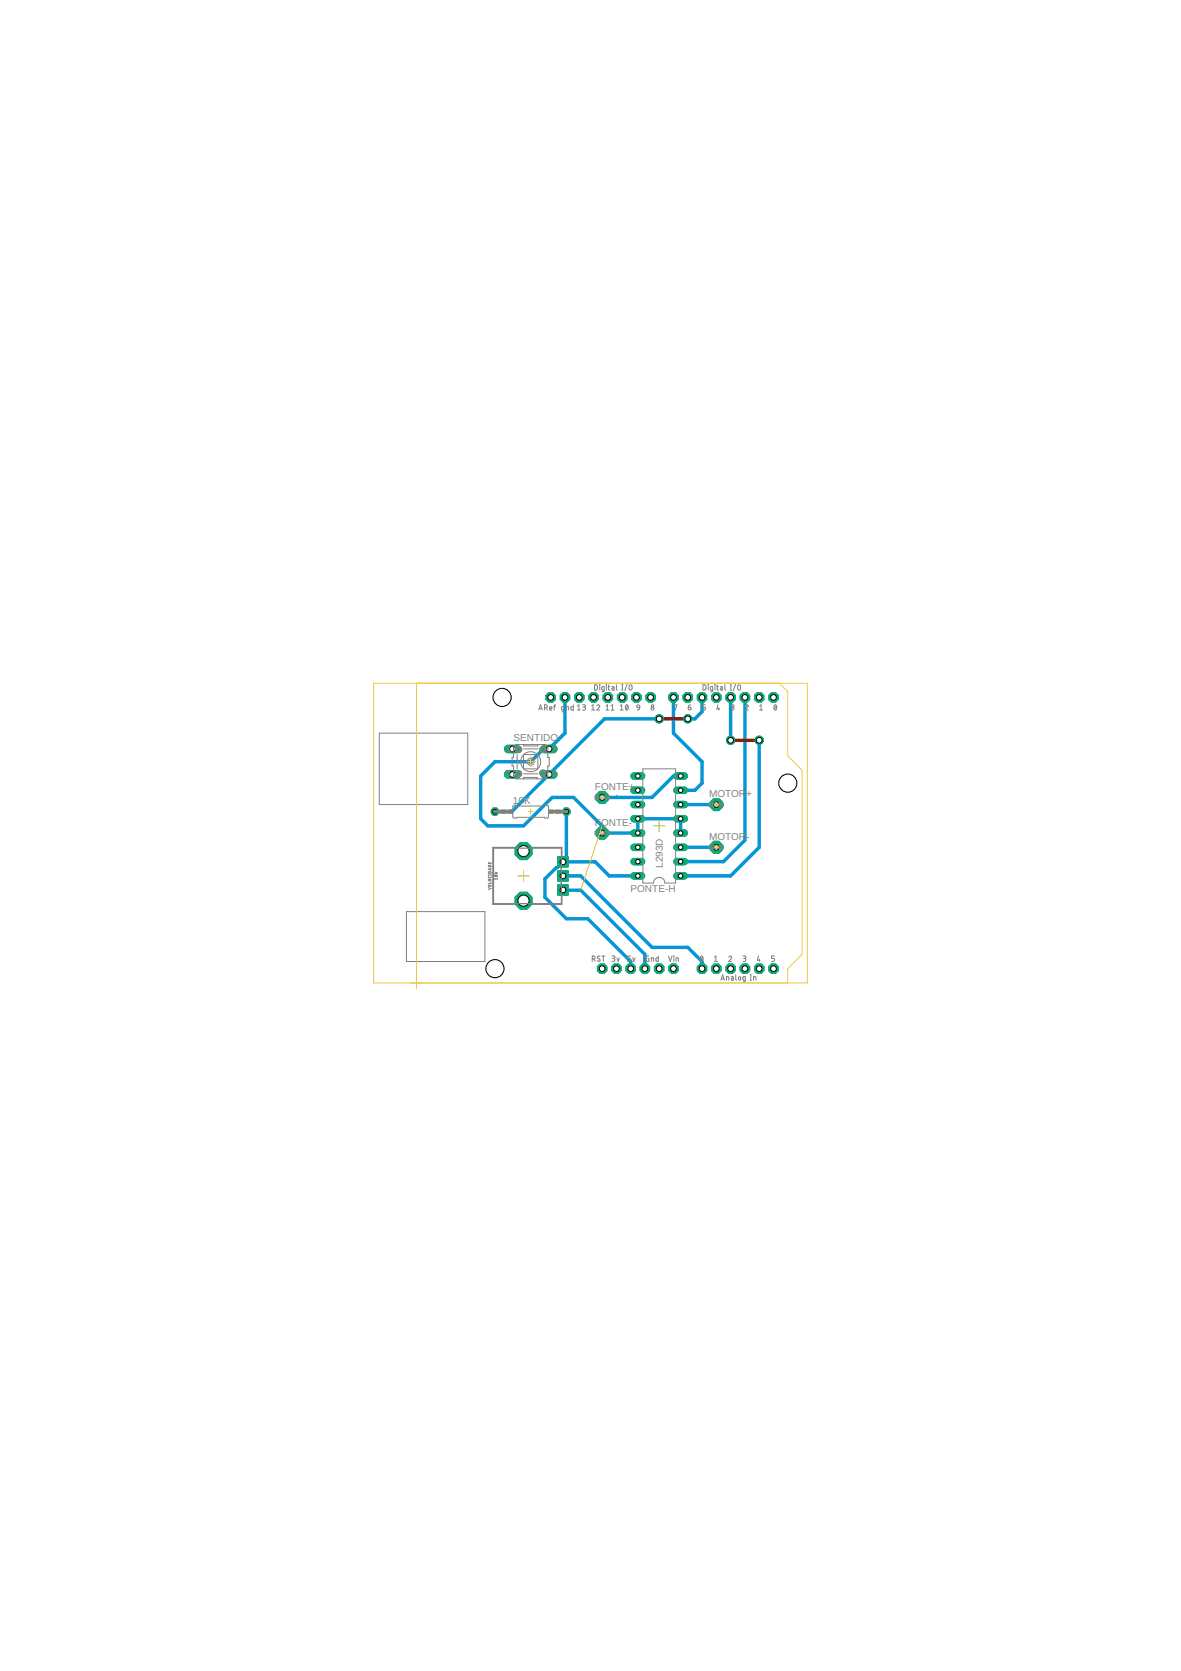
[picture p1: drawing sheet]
<svg xmlns="http://www.w3.org/2000/svg" width="210mm" height="297mm" viewBox="0 0 210 297" stroke-linecap="round" stroke-linejoin="round" font-family="sans-serif">
<defs><g id="words">
<g font-size="1.8" fill="#808080">
<text x="91.3" y="131.7">SENTIDO</text>
<text x="90" y="133.7">1</text>
<text x="97.9" y="133.9">2</text>
<text x="89.8" y="138.2">3</text>
<text x="91.1" y="142.9">10K</text>
<text x="97.9" y="138.2">4</text>
<text x="105.7" y="140.5">FONTE+</text>
<text x="126.1" y="141.7">MOTOR</text>
<text x="132.6" y="141.7">+</text>
<text x="105.7" y="146.8">FONTE-</text>
<text x="126.1" y="149.4">MOTOR-</text>
<text x="117.8" y="154.3" transform="rotate(-90 117.8 154.3)">L293D</text>
<text x="112.1" y="158.6">PONTE-H</text>
</g>
</g></defs>
<path d="M67.4 130.3h15.7v12.7h-15.7zM72.2 162.1h14v8.8h-14z" fill="none" stroke="#808080" stroke-width=".18"/>
<g fill="none" stroke="#0696d7" stroke-width=".61">
<path d="M100.4 124v6.3l-2.8 2.8h-1l-2.3 2.3h-6.3l-2.6 2.5v7.6l1.3 1.3h6.3l5.1-5h3.8l5.1 5v1.3h6.4v-2.6h7.6v2.6M117.2 127.8h-9.8l-16.4 16.5h-3M119.7 124v6.3l5.1 5.1v3.8l-1.3 1.3h-2.5M121 137.9h-1.3l-3.8 3.9h-8.9M124.8 124v2.5l-1.3 1.3h-1.3M129.9 124v7.6M132.4 124v25.4l-3.8 3.8h-7.6M134.9 131.6v19l-5 5.1h-8.9M100.1 158.2h3.1l11.4 11.5v2.5M100.1 153.2h5.7l2.5 2.5h5.1M100.1 155.7h3.1l12.7 12.7h6.3l2.6 2.5v1.3M100.7 144.3v8.3l-3.8 3.6v3.3l3.8 3.8h3.8l7.6 7.6v1.3"/>
<path d="M121 143h6.3M121 150.6h6.3"/>
</g>
<circle cx="88" cy="144.3" r=".71" fill="#0dab76" stroke="#0dab76" stroke-width=".18"/>
<circle cx="88" cy="144.3" r=".4" fill="#fff" stroke="#000" stroke-width=".18"/>
<circle cx="100.7" cy="144.3" r=".71" fill="#0dab76" stroke="#0dab76" stroke-width=".18"/>
<circle cx="100.7" cy="144.3" r=".4" fill="#fff" stroke="#000" stroke-width=".18"/>
<circle cx="107" cy="141.8" r="1.17" fill="#0dab76" stroke="#0dab76" stroke-width=".18"/>
<circle cx="107" cy="141.8" r=".51" fill="#fff" stroke="#000" stroke-width=".18"/>
<circle cx="107" cy="148.1" r="1.17" fill="#0dab76" stroke="#0dab76" stroke-width=".18"/>
<circle cx="107" cy="148.1" r=".51" fill="#fff" stroke="#000" stroke-width=".18"/>
<circle cx="127.3" cy="143" r="1.17" fill="#0dab76" stroke="#0dab76" stroke-width=".18"/>
<circle cx="127.3" cy="143" r=".51" fill="#fff" stroke="#000" stroke-width=".18"/>
<circle cx="127.3" cy="150.6" r="1.17" fill="#0dab76" stroke="#0dab76" stroke-width=".18"/>
<circle cx="127.3" cy="150.6" r=".51" fill="#fff" stroke="#000" stroke-width=".18"/>
<path d="M120.3 155.7h1.3" fill="none" stroke="#0dab76" stroke-width="1.3"/>
<circle cx="121" cy="155.7" r=".4" fill="#fff" stroke="#000" stroke-width=".18"/>
<path d="M120.3 153.2h1.3" fill="none" stroke="#0dab76" stroke-width="1.3"/>
<circle cx="121" cy="153.2" r=".4" fill="#fff" stroke="#000" stroke-width=".18"/>
<path d="M120.3 140.5h1.3" fill="none" stroke="#0dab76" stroke-width="1.3"/>
<circle cx="121" cy="140.5" r=".4" fill="#fff" stroke="#000" stroke-width=".18"/>
<path d="M120.3 137.9h1.3" fill="none" stroke="#0dab76" stroke-width="1.3"/>
<circle cx="121" cy="137.9" r=".4" fill="#fff" stroke="#000" stroke-width=".18"/>
<path d="M120.3 150.6h1.3" fill="none" stroke="#0dab76" stroke-width="1.3"/>
<circle cx="121" cy="150.6" r=".4" fill="#fff" stroke="#000" stroke-width=".18"/>
<path d="M120.3 148.1h1.3" fill="none" stroke="#0dab76" stroke-width="1.3"/>
<circle cx="121" cy="148.1" r=".4" fill="#fff" stroke="#000" stroke-width=".18"/>
<path d="M120.3 143h1.3" fill="none" stroke="#0dab76" stroke-width="1.3"/>
<circle cx="121" cy="143" r=".4" fill="#fff" stroke="#000" stroke-width=".18"/>
<path d="M120.3 145.5h1.3" fill="none" stroke="#0dab76" stroke-width="1.3"/>
<circle cx="121" cy="145.5" r=".4" fill="#fff" stroke="#000" stroke-width=".18"/>
<path d="M112.7 137.9h1.3" fill="none" stroke="#0dab76" stroke-width="1.3"/>
<circle cx="113.4" cy="137.9" r=".4" fill="#fff" stroke="#000" stroke-width=".18"/>
<path d="M112.7 140.5h1.3" fill="none" stroke="#0dab76" stroke-width="1.3"/>
<circle cx="113.4" cy="140.5" r=".4" fill="#fff" stroke="#000" stroke-width=".18"/>
<path d="M112.7 143h1.3" fill="none" stroke="#0dab76" stroke-width="1.3"/>
<circle cx="113.4" cy="143" r=".4" fill="#fff" stroke="#000" stroke-width=".18"/>
<path d="M112.7 145.5h1.3" fill="none" stroke="#0dab76" stroke-width="1.3"/>
<circle cx="113.4" cy="145.5" r=".4" fill="#fff" stroke="#000" stroke-width=".18"/>
<path d="M112.7 148.1h1.3" fill="none" stroke="#0dab76" stroke-width="1.3"/>
<circle cx="113.4" cy="148.1" r=".4" fill="#fff" stroke="#000" stroke-width=".18"/>
<path d="M112.7 150.6h1.3" fill="none" stroke="#0dab76" stroke-width="1.3"/>
<circle cx="113.4" cy="150.6" r=".4" fill="#fff" stroke="#000" stroke-width=".18"/>
<path d="M112.7 153.2h1.3" fill="none" stroke="#0dab76" stroke-width="1.3"/>
<circle cx="113.4" cy="153.2" r=".4" fill="#fff" stroke="#000" stroke-width=".18"/>
<path d="M112.7 155.7h1.3" fill="none" stroke="#0dab76" stroke-width="1.3"/>
<circle cx="113.4" cy="155.7" r=".4" fill="#fff" stroke="#000" stroke-width=".18"/>
<path d="M90.3 133.1h1.5" fill="none" stroke="#0dab76" stroke-width="1.5"/>
<circle cx="91.1" cy="133.1" r=".51" fill="#fff" stroke="#000" stroke-width=".18"/>
<path d="M90.3 137.7h1.5" fill="none" stroke="#0dab76" stroke-width="1.5"/>
<circle cx="91.1" cy="137.7" r=".51" fill="#fff" stroke="#000" stroke-width=".18"/>
<path d="M96.8 133.1h1.5" fill="none" stroke="#0dab76" stroke-width="1.5"/>
<circle cx="97.6" cy="133.1" r=".51" fill="#fff" stroke="#000" stroke-width=".18"/>
<path d="M96.8 137.7h1.5" fill="none" stroke="#0dab76" stroke-width="1.5"/>
<circle cx="97.6" cy="137.7" r=".51" fill="#fff" stroke="#000" stroke-width=".18"/>
<circle cx="127.3" cy="124" r=".92" fill="#0dab76" stroke="#0dab76" stroke-width=".18"/>
<circle cx="127.3" cy="124" r=".51" fill="#fff" stroke="#000" stroke-width=".18"/>
<circle cx="124.8" cy="172.2" r=".92" fill="#0dab76" stroke="#0dab76" stroke-width=".18"/>
<circle cx="124.8" cy="172.2" r=".51" fill="#fff" stroke="#000" stroke-width=".18"/>
<circle cx="129.9" cy="124" r=".92" fill="#0dab76" stroke="#0dab76" stroke-width=".18"/>
<circle cx="129.9" cy="124" r=".51" fill="#fff" stroke="#000" stroke-width=".18"/>
<circle cx="132.4" cy="124" r=".92" fill="#0dab76" stroke="#0dab76" stroke-width=".18"/>
<circle cx="132.4" cy="124" r=".51" fill="#fff" stroke="#000" stroke-width=".18"/>
<circle cx="134.9" cy="124" r=".92" fill="#0dab76" stroke="#0dab76" stroke-width=".18"/>
<circle cx="134.9" cy="124" r=".51" fill="#fff" stroke="#000" stroke-width=".18"/>
<circle cx="137.5" cy="124" r=".92" fill="#0dab76" stroke="#0dab76" stroke-width=".18"/>
<circle cx="137.5" cy="124" r=".51" fill="#fff" stroke="#000" stroke-width=".18"/>
<circle cx="124.8" cy="124" r=".92" fill="#0dab76" stroke="#0dab76" stroke-width=".18"/>
<circle cx="124.8" cy="124" r=".51" fill="#fff" stroke="#000" stroke-width=".18"/>
<circle cx="122.2" cy="124" r=".92" fill="#0dab76" stroke="#0dab76" stroke-width=".18"/>
<circle cx="122.2" cy="124" r=".51" fill="#fff" stroke="#000" stroke-width=".18"/>
<circle cx="119.7" cy="124" r=".92" fill="#0dab76" stroke="#0dab76" stroke-width=".18"/>
<circle cx="119.7" cy="124" r=".51" fill="#fff" stroke="#000" stroke-width=".18"/>
<circle cx="115.6" cy="124" r=".92" fill="#0dab76" stroke="#0dab76" stroke-width=".18"/>
<circle cx="115.6" cy="124" r=".51" fill="#fff" stroke="#000" stroke-width=".18"/>
<circle cx="113.1" cy="124" r=".92" fill="#0dab76" stroke="#0dab76" stroke-width=".18"/>
<circle cx="113.1" cy="124" r=".51" fill="#fff" stroke="#000" stroke-width=".18"/>
<circle cx="110.6" cy="124" r=".92" fill="#0dab76" stroke="#0dab76" stroke-width=".18"/>
<circle cx="110.6" cy="124" r=".51" fill="#fff" stroke="#000" stroke-width=".18"/>
<circle cx="108" cy="124" r=".92" fill="#0dab76" stroke="#0dab76" stroke-width=".18"/>
<circle cx="108" cy="124" r=".51" fill="#fff" stroke="#000" stroke-width=".18"/>
<circle cx="105.5" cy="124" r=".92" fill="#0dab76" stroke="#0dab76" stroke-width=".18"/>
<circle cx="105.5" cy="124" r=".51" fill="#fff" stroke="#000" stroke-width=".18"/>
<circle cx="103" cy="124" r=".92" fill="#0dab76" stroke="#0dab76" stroke-width=".18"/>
<circle cx="103" cy="124" r=".51" fill="#fff" stroke="#000" stroke-width=".18"/>
<circle cx="100.4" cy="124" r=".92" fill="#0dab76" stroke="#0dab76" stroke-width=".18"/>
<circle cx="100.4" cy="124" r=".51" fill="#fff" stroke="#000" stroke-width=".18"/>
<circle cx="97.9" cy="124" r=".92" fill="#0dab76" stroke="#0dab76" stroke-width=".18"/>
<circle cx="97.9" cy="124" r=".51" fill="#fff" stroke="#000" stroke-width=".18"/>
<circle cx="127.3" cy="172.2" r=".92" fill="#0dab76" stroke="#0dab76" stroke-width=".18"/>
<circle cx="127.3" cy="172.2" r=".51" fill="#fff" stroke="#000" stroke-width=".18"/>
<circle cx="129.9" cy="172.2" r=".92" fill="#0dab76" stroke="#0dab76" stroke-width=".18"/>
<circle cx="129.9" cy="172.2" r=".51" fill="#fff" stroke="#000" stroke-width=".18"/>
<circle cx="132.4" cy="172.2" r=".92" fill="#0dab76" stroke="#0dab76" stroke-width=".18"/>
<circle cx="132.4" cy="172.2" r=".51" fill="#fff" stroke="#000" stroke-width=".18"/>
<circle cx="134.9" cy="172.2" r=".92" fill="#0dab76" stroke="#0dab76" stroke-width=".18"/>
<circle cx="134.9" cy="172.2" r=".51" fill="#fff" stroke="#000" stroke-width=".18"/>
<circle cx="137.5" cy="172.2" r=".92" fill="#0dab76" stroke="#0dab76" stroke-width=".18"/>
<circle cx="137.5" cy="172.2" r=".51" fill="#fff" stroke="#000" stroke-width=".18"/>
<circle cx="119.7" cy="172.2" r=".92" fill="#0dab76" stroke="#0dab76" stroke-width=".18"/>
<circle cx="119.7" cy="172.2" r=".51" fill="#fff" stroke="#000" stroke-width=".18"/>
<circle cx="117.2" cy="172.2" r=".92" fill="#0dab76" stroke="#0dab76" stroke-width=".18"/>
<circle cx="117.2" cy="172.2" r=".51" fill="#fff" stroke="#000" stroke-width=".18"/>
<circle cx="114.6" cy="172.2" r=".92" fill="#0dab76" stroke="#0dab76" stroke-width=".18"/>
<circle cx="114.6" cy="172.2" r=".51" fill="#fff" stroke="#000" stroke-width=".18"/>
<circle cx="112.1" cy="172.2" r=".92" fill="#0dab76" stroke="#0dab76" stroke-width=".18"/>
<circle cx="112.1" cy="172.2" r=".51" fill="#fff" stroke="#000" stroke-width=".18"/>
<circle cx="109.6" cy="172.2" r=".92" fill="#0dab76" stroke="#0dab76" stroke-width=".18"/>
<circle cx="109.6" cy="172.2" r=".51" fill="#fff" stroke="#000" stroke-width=".18"/>
<circle cx="107" cy="172.2" r=".92" fill="#0dab76" stroke="#0dab76" stroke-width=".18"/>
<circle cx="107" cy="172.2" r=".51" fill="#fff" stroke="#000" stroke-width=".18"/>
<path d="M99.1 157.3h1.9v1.8h-1.9z" fill="#0dab76" stroke="#0dab76" stroke-width=".18"/>
<circle cx="100.1" cy="158.2" r=".51" fill="#fff" stroke="#000" stroke-width=".18"/>
<path d="M99.1 154.8h1.9v1.8h-1.9z" fill="#0dab76" stroke="#0dab76" stroke-width=".18"/>
<circle cx="100.1" cy="155.7" r=".51" fill="#fff" stroke="#000" stroke-width=".18"/>
<path d="M99.1 152.3h1.9v1.8h-1.9z" fill="#0dab76" stroke="#0dab76" stroke-width=".18"/>
<circle cx="100.1" cy="153.2" r=".51" fill="#fff" stroke="#000" stroke-width=".18"/>
<circle cx="93" cy="160.1" r="1.62" fill="#0dab76" stroke="#0dab76" stroke-width=".18"/>
<circle cx="93" cy="160.1" r=".99" fill="#fff" stroke="#000" stroke-width=".18"/>
<circle cx="93" cy="151.3" r="1.62" fill="#0dab76" stroke="#0dab76" stroke-width=".18"/>
<circle cx="93" cy="151.3" r=".99" fill="#fff" stroke="#000" stroke-width=".18"/>
<circle cx="117.2" cy="127.8" r=".74" fill="#0dab76" stroke="#0dab76" stroke-width=".18"/>
<circle cx="117.2" cy="127.8" r=".51" fill="#fff" stroke="#000" stroke-width=".18"/>
<circle cx="122.2" cy="127.8" r=".74" fill="#0dab76" stroke="#0dab76" stroke-width=".18"/>
<circle cx="122.2" cy="127.8" r=".51" fill="#fff" stroke="#000" stroke-width=".18"/>
<circle cx="134.9" cy="131.6" r=".74" fill="#0dab76" stroke="#0dab76" stroke-width=".18"/>
<circle cx="134.9" cy="131.6" r=".51" fill="#fff" stroke="#000" stroke-width=".18"/>
<circle cx="129.9" cy="131.6" r=".74" fill="#0dab76" stroke="#0dab76" stroke-width=".18"/>
<circle cx="129.9" cy="131.6" r=".51" fill="#fff" stroke="#000" stroke-width=".18"/>
<path d="M117.2 127.8h5M129.9 131.6h5" fill="none" stroke="#c90d0c" stroke-width=".61"/>
<circle cx="88" cy="144.3" r=".71" fill="#0dab76" stroke="#0dab76" stroke-width=".18"/>
<circle cx="88" cy="144.3" r=".4" fill="#fff" stroke="#000" stroke-width=".18"/>
<circle cx="100.7" cy="144.3" r=".71" fill="#0dab76" stroke="#0dab76" stroke-width=".18"/>
<circle cx="100.7" cy="144.3" r=".4" fill="#fff" stroke="#000" stroke-width=".18"/>
<circle cx="107" cy="141.8" r="1.17" fill="#0dab76" stroke="#0dab76" stroke-width=".18"/>
<circle cx="107" cy="141.8" r=".51" fill="#fff" stroke="#000" stroke-width=".18"/>
<circle cx="107" cy="148.1" r="1.17" fill="#0dab76" stroke="#0dab76" stroke-width=".18"/>
<circle cx="107" cy="148.1" r=".51" fill="#fff" stroke="#000" stroke-width=".18"/>
<circle cx="127.3" cy="143" r="1.17" fill="#0dab76" stroke="#0dab76" stroke-width=".18"/>
<circle cx="127.3" cy="143" r=".51" fill="#fff" stroke="#000" stroke-width=".18"/>
<circle cx="127.3" cy="150.6" r="1.17" fill="#0dab76" stroke="#0dab76" stroke-width=".18"/>
<circle cx="127.3" cy="150.6" r=".51" fill="#fff" stroke="#000" stroke-width=".18"/>
<path d="M120.3 155.7h1.3" fill="none" stroke="#0dab76" stroke-width="1.3"/>
<circle cx="121" cy="155.7" r=".4" fill="#fff" stroke="#000" stroke-width=".18"/>
<path d="M120.3 153.2h1.3" fill="none" stroke="#0dab76" stroke-width="1.3"/>
<circle cx="121" cy="153.2" r=".4" fill="#fff" stroke="#000" stroke-width=".18"/>
<path d="M120.3 140.5h1.3" fill="none" stroke="#0dab76" stroke-width="1.3"/>
<circle cx="121" cy="140.5" r=".4" fill="#fff" stroke="#000" stroke-width=".18"/>
<path d="M120.3 137.9h1.3" fill="none" stroke="#0dab76" stroke-width="1.3"/>
<circle cx="121" cy="137.9" r=".4" fill="#fff" stroke="#000" stroke-width=".18"/>
<path d="M120.3 150.6h1.3" fill="none" stroke="#0dab76" stroke-width="1.3"/>
<circle cx="121" cy="150.6" r=".4" fill="#fff" stroke="#000" stroke-width=".18"/>
<path d="M120.3 148.1h1.3" fill="none" stroke="#0dab76" stroke-width="1.3"/>
<circle cx="121" cy="148.1" r=".4" fill="#fff" stroke="#000" stroke-width=".18"/>
<path d="M120.3 143h1.3" fill="none" stroke="#0dab76" stroke-width="1.3"/>
<circle cx="121" cy="143" r=".4" fill="#fff" stroke="#000" stroke-width=".18"/>
<path d="M120.3 145.5h1.3" fill="none" stroke="#0dab76" stroke-width="1.3"/>
<circle cx="121" cy="145.5" r=".4" fill="#fff" stroke="#000" stroke-width=".18"/>
<path d="M112.7 137.9h1.3" fill="none" stroke="#0dab76" stroke-width="1.3"/>
<circle cx="113.4" cy="137.9" r=".4" fill="#fff" stroke="#000" stroke-width=".18"/>
<path d="M112.7 140.5h1.3" fill="none" stroke="#0dab76" stroke-width="1.3"/>
<circle cx="113.4" cy="140.5" r=".4" fill="#fff" stroke="#000" stroke-width=".18"/>
<path d="M112.7 143h1.3" fill="none" stroke="#0dab76" stroke-width="1.3"/>
<circle cx="113.4" cy="143" r=".4" fill="#fff" stroke="#000" stroke-width=".18"/>
<path d="M112.7 145.5h1.3" fill="none" stroke="#0dab76" stroke-width="1.3"/>
<circle cx="113.4" cy="145.5" r=".4" fill="#fff" stroke="#000" stroke-width=".18"/>
<path d="M112.7 148.1h1.3" fill="none" stroke="#0dab76" stroke-width="1.3"/>
<circle cx="113.4" cy="148.1" r=".4" fill="#fff" stroke="#000" stroke-width=".18"/>
<path d="M112.7 150.6h1.3" fill="none" stroke="#0dab76" stroke-width="1.3"/>
<circle cx="113.4" cy="150.6" r=".4" fill="#fff" stroke="#000" stroke-width=".18"/>
<path d="M112.7 153.2h1.3" fill="none" stroke="#0dab76" stroke-width="1.3"/>
<circle cx="113.4" cy="153.2" r=".4" fill="#fff" stroke="#000" stroke-width=".18"/>
<path d="M112.7 155.7h1.3" fill="none" stroke="#0dab76" stroke-width="1.3"/>
<circle cx="113.4" cy="155.7" r=".4" fill="#fff" stroke="#000" stroke-width=".18"/>
<path d="M90.3 133.1h1.5" fill="none" stroke="#0dab76" stroke-width="1.5"/>
<circle cx="91.1" cy="133.1" r=".51" fill="#fff" stroke="#000" stroke-width=".18"/>
<path d="M90.3 137.7h1.5" fill="none" stroke="#0dab76" stroke-width="1.5"/>
<circle cx="91.1" cy="137.7" r=".51" fill="#fff" stroke="#000" stroke-width=".18"/>
<path d="M96.8 133.1h1.5" fill="none" stroke="#0dab76" stroke-width="1.5"/>
<circle cx="97.6" cy="133.1" r=".51" fill="#fff" stroke="#000" stroke-width=".18"/>
<path d="M96.8 137.7h1.5" fill="none" stroke="#0dab76" stroke-width="1.5"/>
<circle cx="97.6" cy="137.7" r=".51" fill="#fff" stroke="#000" stroke-width=".18"/>
<circle cx="127.3" cy="124" r=".92" fill="#0dab76" stroke="#0dab76" stroke-width=".18"/>
<circle cx="127.3" cy="124" r=".51" fill="#fff" stroke="#000" stroke-width=".18"/>
<circle cx="124.8" cy="172.2" r=".92" fill="#0dab76" stroke="#0dab76" stroke-width=".18"/>
<circle cx="124.8" cy="172.2" r=".51" fill="#fff" stroke="#000" stroke-width=".18"/>
<circle cx="129.9" cy="124" r=".92" fill="#0dab76" stroke="#0dab76" stroke-width=".18"/>
<circle cx="129.9" cy="124" r=".51" fill="#fff" stroke="#000" stroke-width=".18"/>
<circle cx="132.4" cy="124" r=".92" fill="#0dab76" stroke="#0dab76" stroke-width=".18"/>
<circle cx="132.4" cy="124" r=".51" fill="#fff" stroke="#000" stroke-width=".18"/>
<circle cx="134.9" cy="124" r=".92" fill="#0dab76" stroke="#0dab76" stroke-width=".18"/>
<circle cx="134.9" cy="124" r=".51" fill="#fff" stroke="#000" stroke-width=".18"/>
<circle cx="137.5" cy="124" r=".92" fill="#0dab76" stroke="#0dab76" stroke-width=".18"/>
<circle cx="137.5" cy="124" r=".51" fill="#fff" stroke="#000" stroke-width=".18"/>
<circle cx="124.8" cy="124" r=".92" fill="#0dab76" stroke="#0dab76" stroke-width=".18"/>
<circle cx="124.8" cy="124" r=".51" fill="#fff" stroke="#000" stroke-width=".18"/>
<circle cx="122.2" cy="124" r=".92" fill="#0dab76" stroke="#0dab76" stroke-width=".18"/>
<circle cx="122.2" cy="124" r=".51" fill="#fff" stroke="#000" stroke-width=".18"/>
<circle cx="119.7" cy="124" r=".92" fill="#0dab76" stroke="#0dab76" stroke-width=".18"/>
<circle cx="119.7" cy="124" r=".51" fill="#fff" stroke="#000" stroke-width=".18"/>
<circle cx="115.6" cy="124" r=".92" fill="#0dab76" stroke="#0dab76" stroke-width=".18"/>
<circle cx="115.6" cy="124" r=".51" fill="#fff" stroke="#000" stroke-width=".18"/>
<circle cx="113.1" cy="124" r=".92" fill="#0dab76" stroke="#0dab76" stroke-width=".18"/>
<circle cx="113.1" cy="124" r=".51" fill="#fff" stroke="#000" stroke-width=".18"/>
<circle cx="110.6" cy="124" r=".92" fill="#0dab76" stroke="#0dab76" stroke-width=".18"/>
<circle cx="110.6" cy="124" r=".51" fill="#fff" stroke="#000" stroke-width=".18"/>
<circle cx="108" cy="124" r=".92" fill="#0dab76" stroke="#0dab76" stroke-width=".18"/>
<circle cx="108" cy="124" r=".51" fill="#fff" stroke="#000" stroke-width=".18"/>
<circle cx="105.5" cy="124" r=".92" fill="#0dab76" stroke="#0dab76" stroke-width=".18"/>
<circle cx="105.5" cy="124" r=".51" fill="#fff" stroke="#000" stroke-width=".18"/>
<circle cx="103" cy="124" r=".92" fill="#0dab76" stroke="#0dab76" stroke-width=".18"/>
<circle cx="103" cy="124" r=".51" fill="#fff" stroke="#000" stroke-width=".18"/>
<circle cx="100.4" cy="124" r=".92" fill="#0dab76" stroke="#0dab76" stroke-width=".18"/>
<circle cx="100.4" cy="124" r=".51" fill="#fff" stroke="#000" stroke-width=".18"/>
<circle cx="97.9" cy="124" r=".92" fill="#0dab76" stroke="#0dab76" stroke-width=".18"/>
<circle cx="97.9" cy="124" r=".51" fill="#fff" stroke="#000" stroke-width=".18"/>
<circle cx="127.3" cy="172.2" r=".92" fill="#0dab76" stroke="#0dab76" stroke-width=".18"/>
<circle cx="127.3" cy="172.2" r=".51" fill="#fff" stroke="#000" stroke-width=".18"/>
<circle cx="129.9" cy="172.2" r=".92" fill="#0dab76" stroke="#0dab76" stroke-width=".18"/>
<circle cx="129.9" cy="172.2" r=".51" fill="#fff" stroke="#000" stroke-width=".18"/>
<circle cx="132.4" cy="172.2" r=".92" fill="#0dab76" stroke="#0dab76" stroke-width=".18"/>
<circle cx="132.4" cy="172.2" r=".51" fill="#fff" stroke="#000" stroke-width=".18"/>
<circle cx="134.9" cy="172.2" r=".92" fill="#0dab76" stroke="#0dab76" stroke-width=".18"/>
<circle cx="134.9" cy="172.2" r=".51" fill="#fff" stroke="#000" stroke-width=".18"/>
<circle cx="137.5" cy="172.2" r=".92" fill="#0dab76" stroke="#0dab76" stroke-width=".18"/>
<circle cx="137.5" cy="172.2" r=".51" fill="#fff" stroke="#000" stroke-width=".18"/>
<circle cx="119.7" cy="172.2" r=".92" fill="#0dab76" stroke="#0dab76" stroke-width=".18"/>
<circle cx="119.7" cy="172.2" r=".51" fill="#fff" stroke="#000" stroke-width=".18"/>
<circle cx="117.2" cy="172.2" r=".92" fill="#0dab76" stroke="#0dab76" stroke-width=".18"/>
<circle cx="117.2" cy="172.2" r=".51" fill="#fff" stroke="#000" stroke-width=".18"/>
<circle cx="114.6" cy="172.2" r=".92" fill="#0dab76" stroke="#0dab76" stroke-width=".18"/>
<circle cx="114.6" cy="172.2" r=".51" fill="#fff" stroke="#000" stroke-width=".18"/>
<circle cx="112.1" cy="172.2" r=".92" fill="#0dab76" stroke="#0dab76" stroke-width=".18"/>
<circle cx="112.1" cy="172.2" r=".51" fill="#fff" stroke="#000" stroke-width=".18"/>
<circle cx="109.6" cy="172.2" r=".92" fill="#0dab76" stroke="#0dab76" stroke-width=".18"/>
<circle cx="109.6" cy="172.2" r=".51" fill="#fff" stroke="#000" stroke-width=".18"/>
<circle cx="107" cy="172.2" r=".92" fill="#0dab76" stroke="#0dab76" stroke-width=".18"/>
<circle cx="107" cy="172.2" r=".51" fill="#fff" stroke="#000" stroke-width=".18"/>
<path d="M99.1 157.3h1.9v1.8h-1.9z" fill="#0dab76" stroke="#0dab76" stroke-width=".18"/>
<circle cx="100.1" cy="158.2" r=".51" fill="#fff" stroke="#000" stroke-width=".18"/>
<path d="M99.1 154.8h1.9v1.8h-1.9z" fill="#0dab76" stroke="#0dab76" stroke-width=".18"/>
<circle cx="100.1" cy="155.7" r=".51" fill="#fff" stroke="#000" stroke-width=".18"/>
<path d="M99.1 152.3h1.9v1.8h-1.9z" fill="#0dab76" stroke="#0dab76" stroke-width=".18"/>
<circle cx="100.1" cy="153.2" r=".51" fill="#fff" stroke="#000" stroke-width=".18"/>
<circle cx="93" cy="160.1" r="1.62" fill="#0dab76" stroke="#0dab76" stroke-width=".18"/>
<circle cx="93" cy="160.1" r=".99" fill="#fff" stroke="#000" stroke-width=".18"/>
<circle cx="93" cy="151.3" r="1.62" fill="#0dab76" stroke="#0dab76" stroke-width=".18"/>
<circle cx="93" cy="151.3" r=".99" fill="#fff" stroke="#000" stroke-width=".18"/>
<circle cx="117.2" cy="127.8" r=".74" fill="#0dab76" stroke="#0dab76" stroke-width=".18"/>
<circle cx="117.2" cy="127.8" r=".51" fill="#fff" stroke="#000" stroke-width=".18"/>
<circle cx="122.2" cy="127.8" r=".74" fill="#0dab76" stroke="#0dab76" stroke-width=".18"/>
<circle cx="122.2" cy="127.8" r=".51" fill="#fff" stroke="#000" stroke-width=".18"/>
<circle cx="134.9" cy="131.6" r=".74" fill="#0dab76" stroke="#0dab76" stroke-width=".18"/>
<circle cx="134.9" cy="131.6" r=".51" fill="#fff" stroke="#000" stroke-width=".18"/>
<circle cx="129.9" cy="131.6" r=".74" fill="#0dab76" stroke="#0dab76" stroke-width=".18"/>
<circle cx="129.9" cy="131.6" r=".51" fill="#fff" stroke="#000" stroke-width=".18"/>
<g fill="none" stroke="#808080" stroke-width=".18">
<path d="M91.3 132.9l.5-.5h5.1l.5 .5v1.7h.2v1.6h-.2v1.7l-.5 .6h-5.1l-.5-.6v-1.7h-.3v-1.6h.3zM91.9 134.1v.8l.3 .9M91.9 135.9v.8M93 134.1h2.6v2.6h-2.6zM93 132.4v.2h2.6v-.2M93 138.5v-.3h2.5v.3M93 137.6h2.6M93 133.1h2.6M95.8 126.2l.3-.9 .3 .9M95.8 126h.5M96.8 125.8l.4-.1v-.4h-.4v.9M97.1 125.8l.2 .4"/>
<path d="M97.7 125.9h.4l-.1-.3-.3 .1v.4v.1h.4M98.4 125.6h.3M98.7 125.3l-.2 .1v.8M100.2 126.2h-.4l.1-.6h.3v.8l-.3 .1M100.7 126.2v-.6l.3 .1 .1 .5M101.9 125.3v.9h-.3l-.1-.5 .4-.1M102.6 126.2h.5M102.6 125.5l.3-.2v.9M103.5 125.3l.5 .1v.2l-.4 .1M103.8 125.7l.2 .1 .1 .2-.2 .2h-.4M105.2 126.2h.5M105.2 125.5l.2-.2v.9"/>
<path d="M105.7 121.7l.3 .1 .2 .1v.5l-.2 .3h-.3zM106.1 125.5a.26 .26 0 0 1 .3-.2 .26 .26 0 0 1 .1 .4l-.4 .5h.5M106.6 121.7v.1zM106.6 122v.7M107.4 122.7l-.4-.1v-.5l.4-.1v.8l-.4 .2M107.7 126.2h.5M107.7 125.5l.2-.2v.9M107.7 121.7l.1 .1zM107.8 122v.7M108.1 122h.3M108.2 121.7v.8l.2 .2M108.6 126.2h.5"/>
<path d="M108.6 125.5l.3-.2v.9M108.8 122l.3 .2v.5l-.3-.1-.1-.2 .4-.1M109.6 121.7v.8l.1 .2M110.2 126.2h.6M110.2 125.5l.3-.2v.9M110.5 121.7h.2M110.5 122.7h.2M110.6 121.7v1M111.3 125.3a.44 .44 0 0 1 .4 .5 .44 .44 0 0 1-.4 .4l-.2-.4zM111.5 121.6l-.5 1.2M111.6 125.5l-.4 .5M111.8 121.9l.2-.2 .3 .2-.1 .7-.4-.1z"/>
<path d="M113.2 125.4l.2-.1h.2l.1 .5h-.4zM113.7 125.8l-.1 .3-.3 .1M114.3 136.7h5.8v20.3h-1.9a1.02 1.02 0 0 0-1-1 1.02 1.02 0 0 0-1.1 1h-1.8zM119.8 125.4v-.1h.5l-.3 .9M122.3 125.7h.3a.26 .26 0 0 1 .2 .3 .26 .26 0 0 1-.2 .2 .26 .26 0 0 1-.3-.2zM122.7 125.3l-.3 .1-.1 .3M124.9 121.7l.4 .1 .2 .1v.5l-.2 .3h-.4zM125.4 125.3h-.5v.4h.4l.1 .2-.1 .3h-.4M125.9 121.7h.1M125.9 122v.7M126.7 122.7l-.4-.1v-.5l.4-.1v.8l-.4 .2M127 121.7h.1"/>
<path d="M127.1 122v.7M127.4 122h.3M127.5 121.7v.8l.2 .2M127.6 125.3l-.2 .7h.5M127.8 125.8v.4M128.1 122l.3 .1v.1v.5l-.3-.1v-.3h.3M128.8 121.7v.8l.2 .2M129.8 121.7h.2M129.8 122.7h.2M129.9 121.7v1M129.9 125.3h.4l.2 .2-.2 .2h-.3M130.2 125.7l.2 .1v.3l-.5 .1"/>
<path d="M130.7 121.6l-.4 1.2M131.2 121.8l.2-.1 .2 .2v.6l-.2 .2-.3-.2zM132.5 125.5a.26 .26 0 0 1 .3-.2 .26 .26 0 0 1 .1 .4l-.4 .5h.5M135 126.2h.5M135 125.5l.3-.2v.9M137.7 125.3a.44 .44 0 0 1 .4 .5 .44 .44 0 0 1-.4 .4l-.2-.4zM138 125.5l-.4 .5M86.8 155.8l.1 .2h.3l.1-.2M86.8 155h.4l.1 .2h-.5zM86.8 153.9l.4-.1 .1 .3h-.5zM86.8 157.8l.5 .1-.5 .2M86.8 153.3v.2h.5v-.2"/>
<path d="M86.8 157.3v.2h.5v-.2M86.8 155.5v.1M86.8 155.6h.5M86.8 156.3h.4l.1 .2-.4 .1zM87 153.4v.1M87 157.4v.1M87.2 154.4v.2M87.3 155.5v.1M87.3 156.8v.2h-.5M87.3 154.4l-.5 .1 .5 .2M87.9 155.3h.5M87.9 155.6a.22 .22 0 0 1 .3-.1 .22 .22 0 0 1 .1 .3h-.3z"/>
<path d="M88 155.6l.3 .2M88.1 155l.1 .3M88.4 156.2h-.5l.1 .2M88.4 156.1v.3M88.4 155l-.2 .2M91.2 143.2l5.5 .1 .2-.1h.4l.2 .2v1.9l-.2 .1h-.4l-.2-.1h-4.8l-.1 .1h-.5l-.2-.2zM105.7 141.5h2.6v.5h-2.6zM105.7 147.8h2.6v.5h-2.6zM106.4 141.5v.5M106.4 147.8v.5M107.7 141.5v.5M107.7 147.8v.5"/>
<path d="M126 142.8h2.6v.5h-2.6zM126 150.4h2.6v.5h-2.6zM126.7 142.8v.5M126.7 150.4v.5M128 142.8v.5M128 150.4v.5M105.3 170.5h.3l.1-.4-.4-.2v1M105.6 170.5l.2 .4M106.6 170l-.2-.1-.2 .3 .4 .4v.2l-.2 .1-.2-.1M107 169.9h.5M107.2 169.9v1M108.8 169.9l.5 .2-.1 .2-.3 .1"/>
<path d="M109.1 170.4l.2 .3-.1 .2h-.4M109.7 170.3l.2 .6 .2-.6M112.1 169.9h-.5v.5h.4l.1 .2-.1 .3h-.4M112.5 170.3l.1 .6 .3-.6M115.3 169.9l-.5 .2v.7l.2 .1h.3v-.5h-.1M115.8 170.9v-.6h.4v.6M117 169.9v1h-.3l-.1-.6h.4M118.8 169.9l.3 1 .3-1M119.7 169.9h.1M119.8 170.3v.6M120.2 170.9v-.6h.4v.6M124.6 170a.44 .44 0 0 1 .4 .4 .44 .44 0 0 1-.4 .5l-.2-.5z"/>
<path d="M124.9 170.2l-.4 .5M127 170.9h.5M127 170.2l.2-.3v1M128.1 174.2l.3-.9 .4 .9M128.2 174h.5M129.1 174.2v-.6l.4 .1v.5M129.5 170.2a.26 .26 0 0 1 .4-.2 .26 .26 0 0 1 .1 .4l-.5 .5h.5M130 173.6h.3v.2v.4h-.3v-.2l.3-.1M130.8 173.3v.8l.1 .1M131.4 173.6h.2l.1 .2-.1 .3-.1 .1-.2-.2zM132.1 169.9l.4 .2v.2l-.3 .1M132.3 170.4l.2 .1v.3l-.4 .1"/>
<path d="M132.5 174.2h-.4v-.6h.4v.8l-.4 .1M133.3 174.2h.2M133.3 173.3h.2M133.4 173.3v.9M133.9 174.2v-.6l.4 .1v.5M134.8 169.9l-.2 .8h.5M135 170.5v.4M137.6 169.9h-.5v.5h.4l.1 .2-.1 .3h-.4"/>
<circle cx="94.3" cy="135.4" r="1.78"/>
<circle cx="94.3" cy="135.4" r=".64"/>
<circle cx="116" cy="125.5" r=".21"/>
<circle cx="116" cy="126" r=".26"/>
</g>
<path d="M88 144.3h1M89.9 144.3h.4M98.4 144.3h.4M99.7 144.3h1" fill="none" stroke="#808080" stroke-width=".61"/>
<g fill="#808080" stroke="#808080" stroke-width=".18">
<path d="M97.5 144h.8v.6h-.8z"/>
<path d="M90.3 144h.8v.6h-.8z"/>
<path d="M98.8 144h.8v.6h-.8z"/>
<path d="M89 144h.9v.6h-.9z"/>
<path d="M109.6 141.5h.1z"/>
<path d="M107 149.1h.1z"/>
<path d="M127.3 142.7l.1 .1z"/>
<path d="M127.3 151.6l.1 .1z"/>
</g>
<g fill="#808080" stroke="#808080" stroke-width=".18">
<path d="M94.1 135.1a.34 .34 0 0 1 .5 .2 .34 .34 0 0 1-.2 .4 .34 .34 0 0 1-.4-.3h.1a.18 .18 0 0 1 .3-.2 .17 .17 0 0 1 0 .3 .17 .17 0 0 1-.2 0l-.2-.1z" fill-rule="evenodd"/>
<path d="M91.8 137.1a.58 .58 0 0 1 .9 .2 .58 .58 0 0 1-.4 .8 .58 .58 0 0 1-.7-.5h.1a.44 .44 0 0 1 .7-.4 .44 .44 0 0 1 .1 .7 .44 .44 0 0 1-.7-.2l-.1-.1h-.1z" fill-rule="evenodd"/>
<path d="M96.1 137a.59 .59 0 0 1 .9 .2 .59 .59 0 0 1-.4 .8 .59 .59 0 0 1-.7-.6h.2a.44 .44 0 0 1 .6-.3 .44 .44 0 0 1 .1 .7 .44 .44 0 0 1-.7-.2v-.2h-.2z" fill-rule="evenodd"/>
<path d="M96.1 132.8a.59 .59 0 0 1 .9 .2 .59 .59 0 0 1-.4 .8 .59 .59 0 0 1-.7-.6h.2a.44 .44 0 0 1 .6-.3 .44 .44 0 0 1 .1 .7 .44 .44 0 0 1-.7-.2v-.2h-.2z" fill-rule="evenodd"/>
<path d="M91.8 132.8a.58 .58 0 0 1 .9 .1 .58 .58 0 0 1-.4 .9 .58 .58 0 0 1-.7-.6h.1a.44 .44 0 0 1 .7-.3 .44 .44 0 0 1 .1 .7 .44 .44 0 0 1-.7-.2l-.1-.2h-.1z" fill-rule="evenodd"/>
</g>
<path d="M87.7 150.8h12.1v9.8h-12.1zM91.4 150.6h-3.8v10.2h3.8M94.7 150.6h5.2v1.5M99.7 154.3v.3M99.7 156.8v.3M99.9 159.3v1.4M94.7 160.8h5.2" fill="none" stroke="#808080" stroke-width=".21"/>
<g fill="none" stroke="#afd134" stroke-width=".18">
<path d="M93.5 135.4h1.7M94.3 134.5v1.8M92 155.7h2.1M93 154.7v2M93.9 144.3h.9M94.3 143.8v.9M106.6 148.1h.9M106.6 141.8h.8M107 141.3v.9M107 147.6v.9M116.1 146.8h2.1M117.2 145.8v2"/>
<path d="M126.9 150.6h.9M126.9 143h.8M127.3 142.6v.8M127.3 150.2v.9M73 174.7h2M74 173.7v2"/>
</g>
<path d="M107 146.8l-3.8 11.4" fill="none" stroke="#c8c832" stroke-width=".18"/>
<g fill="none" stroke="#eec643" stroke-width=".18">
<path d="M66.4 121.5h77.1v53.2h-77.1zM74 121.4v53.3M138.5 121.4l1.5 1.6v11.4l2.6 2.5v32.8l-2.6 2.5v2.5"/>
<circle cx="89.2" cy="124" r="1.61"/>
</g>
<circle cx="89.2" cy="124" r="1.61" fill="#fff" stroke="#000" stroke-width=".18"/>
<circle cx="140" cy="139.2" r="1.61" fill="none" stroke="#eec643" stroke-width=".18"/>
<circle cx="140" cy="139.2" r="1.61" fill="#fff" stroke="#000" stroke-width=".18"/>
<circle cx="88" cy="172.2" r="1.61" fill="none" stroke="#eec643" stroke-width=".18"/>
<circle cx="88" cy="172.2" r="1.61" fill="#fff" stroke="#000" stroke-width=".18"/>
<use href="#words"/>
</svg>
